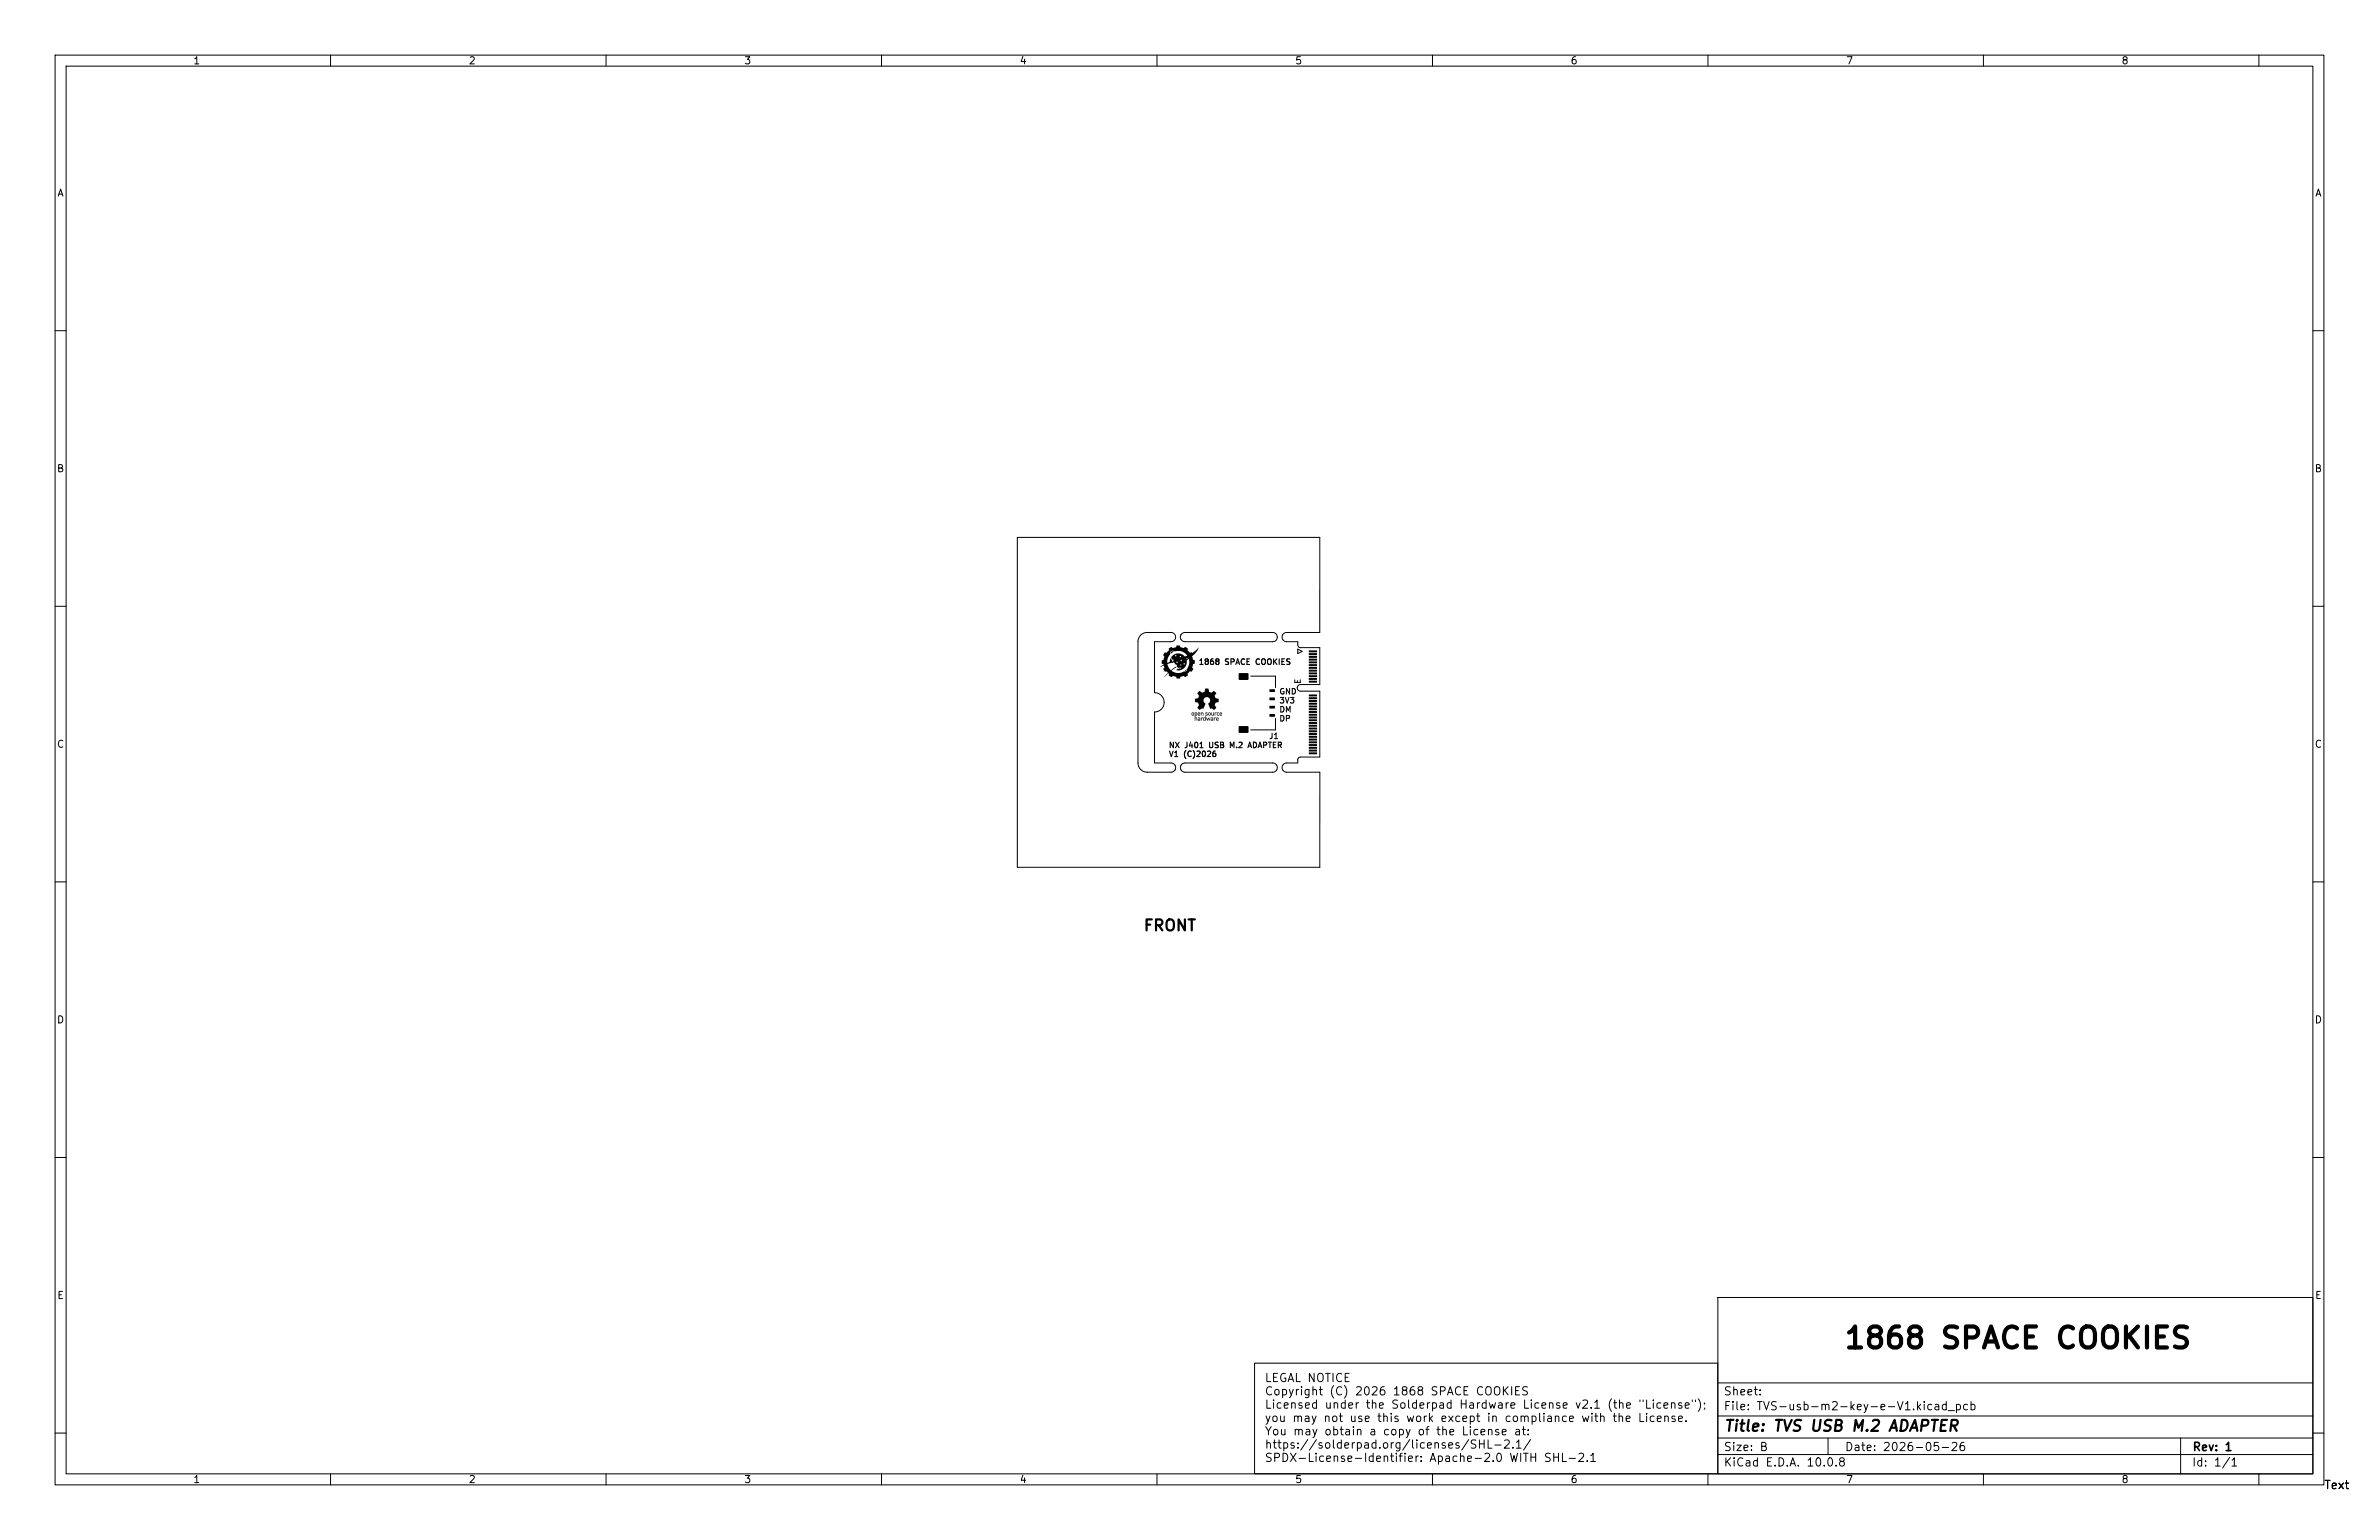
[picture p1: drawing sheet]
<svg xmlns="http://www.w3.org/2000/svg" width="432mm" height="279mm" viewBox="0 0 432 279" stroke-linecap="round" stroke-linejoin="round" font-family="sans-serif">
<defs><g id="words">
<text font-size="3.8" x="334.5" y="245.6">1868 SPACE COOKIES</text>
<g font-size="2">
<text x="207.4" y="169.4">FRONT</text>
<text x="312.8" y="260.2">Title: TVS USB M.2 ADAPTER</text>
</g>
<g font-size="1.5">
<text x="229.4" y="251.1">LEGAL NOTICE</text>
<text x="229.4" y="253.5">Copyright (C) 2026 1868 SPACE COOKIES</text>
<text x="229.4" y="256">Licensed under the Solderpad Hardware License v2.1 (the &quot;License&quot;);</text>
<text x="312.7" y="256.2">File: TVS-usb-m2-key-e-V1.kicad_pcb</text>
<text x="312.7" y="253.5">Sheet:</text>
<text x="229.4" y="258.4">you may not use this work except in compliance with the License.</text>
<text x="229.4" y="260.8">You may obtain a copy of the License at:</text>
<text x="229.4" y="263.2">https://solderpad.org/licenses/SHL-2.1/</text>
<text x="312.7" y="263.6">Size: B</text>
<text x="334.7" y="263.6">Date: 2026-05-26</text>
<text x="397.8" y="263.6">Rev: 1</text>
<text x="229.4" y="265.6">SPDX-License-Identifier: Apache-2.0 WITH SHL-2.1</text>
<text x="312.7" y="266.4">KiCad E.D.A. 10.0.8</text>
<text x="397.7" y="266.4">Id: 1/1</text>
<text x="421.7" y="270.5">Text</text>
</g>
<g font-size="1.3">
<text x="35" y="12">1</text>
<text x="85" y="12">2</text>
<text x="135" y="12">3</text>
<text x="185" y="12">4</text>
<text x="235" y="12">5</text>
<text x="285" y="12">6</text>
<text x="335" y="12">7</text>
<text x="385" y="12">8</text>
<text x="10.3" y="36">A</text>
<text x="420.1" y="36">A</text>
<text x="10.2" y="86">B</text>
<text x="420" y="86">B</text>
<text x="10.2" y="136">C</text>
<text x="420" y="136">C</text>
<text x="10.2" y="186">D</text>
<text x="420" y="186">D</text>
<text x="10.3" y="236">E</text>
<text x="420.1" y="236">E</text>
<text x="35" y="269.4">1</text>
<text x="85" y="269.4">2</text>
<text x="135" y="269.4">3</text>
<text x="185" y="269.4">4</text>
<text x="235" y="269.4">5</text>
<text x="285" y="269.4">6</text>
<text x="335" y="269.4">7</text>
<text x="385" y="269.4">8</text>
</g>
</g></defs>
<g fill="none" stroke="#000" stroke-width=".18">
<path d="M10 10h411.8v259.4h-411.8zM12 12h407.8v255.4h-407.8zM60 10v2M110 10v2M160 10v2M210 10v2M260 10v2M310 10v2M360 10v2M410 10v2M10 60h2M419.8 60h2"/>
<path d="M184.6 97.5h54.9v17.2l-6.1 .1-.5 .2-.2 .6 .2 .5 .4 .3h2.2l.1 .8 .3 .3h3.6v6.7h-3.5l-.4 .2-.1 .4 .1 .4 .4 .2h3.5v12h-3.6l-.3 .3-.1 .7-2.2 .1-.4 .3-.2 .5 .2 .5 .5 .3h6.2l-.1 17.3h-54.9zM10 110h2M214.5 115l.6-.3h15.9l.6 .3 .2 .6-.2 .6-.6 .2h-16l-.4-.1-.3-.4v-.5zM235.5 117.8l.8 .4-.8 .4zM419.8 110h2M209.5 138.4v-9.2l.7-.2 .6-.3 .4-.6 .1-.7-.1-.6-.4-.6-.6-.4-.7-.1v-9.3l3.4-.1 .4-.4 .1-.5-.3-.4-.5-.2h-4.8l-.8 .5-.4 .9v22.7l.6 .8 .9 .4h4.5l.5-.2 .3-.4-.1-.7-.5-.3-3.3-.1M214.5 138.7l.6-.3h15.9l.6 .3 .2 .6-.2 .6-.6 .2h-15.9l-.5-.2-.3-.3v-.5zM227 122.7h4.5v2M230.9 133l-.1 .9-.3 .1M231.3 133.3l.3-.3v1M231.3 134h.6M231.5 130.3v2.1h-4.5"/>
<path d="M232.4 126.5h.6l-.3 .4 .3 .1v.5l-.2 .1-.4-.1M232.5 128.2a.51 .51 0 0 1 .6 .5 .51 .51 0 0 1-.6 .5zM232.5 129.8a.51 .51 0 0 1 .6 .5 .51 .51 0 0 1-.6 .5zM233 124.9a.46 .46 0 0 0-.6 .5 .46 .46 0 0 0 .6 .4v-.3h-.1M233.3 126.5l.3 1.1 .4-1.1M233.5 129.2v-1l.3 .7 .4-.7v1M233.5 130.3h.5v-.4l-.5-.1v1M234.1 124.9v1l-.6-1v1M234.2 126.5h.6l-.3 .4 .3 .1v.5l-.2 .1-.4-.1M234.5 124.9a.51 .51 0 0 1 .6 .5 .51 .51 0 0 1-.6 .5zM235 123.3v.5h1v-.5M235.5 123.5v.3"/>
<path d="M10 160h2M419.8 160h2M10 210h2M419.8 210h2M311.8 235.4h108v32h-108zM10 260h2M227.7 247.3h84.1v20.1h-84.1zM311.8 256.9h108M311.8 250.9h108M419.8 260h2M60 267.4v2M110 267.4v2"/>
<path d="M160 267.4v2M210 267.4v2M260 267.4v2M310 267.4v2M311.8 263.9h108M311.8 260.9h108M331.8 260.9v3M360 267.4v2M395.8 260.9v6.5M410 267.4v2"/>
</g>
<g fill="#000">
<path d="M212.6 118.2h.5l-.6 .4v-.1h.2h-.2zM211.4 118.4h.3l.5-.4-.1-.3 .5-.3 .3 .2 .6-.2v-.3h.7h-.6h.6v.3l.6 .2 .3-.2 .5 .2-.1 .4 .5 .4 .3-.1 .1 .2 1.2-1-.4 .7-.8 .9 .1 .6 .4 .1v.6l-.4 .1-.1 .6 .2 .3-.2 .3-.1 .2-.3-.1-.5 .4 .1 .4-.5 .2-.2-.2-.6 .2-.1 .3h-.6l-.1-.3-.6-.2-.2 .3-.6-.3h3.5h-3.5l.1-.4h-.1l-.8 .6 .7-.7-.3-.3-.3 .1-.2-.5 .1-.3-.1-.3-.6 .2 .6-.4-.3-.2v-.3h1v.2l.4-.2 .2-.7 .4 .8-1 .3v.1l.6 1 .3-.1h-.2l.8-.6 .1 .2-.9 .6 .7 .3 .9 .1 1.1-.3 .1-.3h1.1h-1.1h1.1h-1v-.3l1 .1-1-.1 .3-.8v-.9l-.4 .3-.1 .7-.3 .6-.5 .4-.6 .1h-.4l.2-.3 .2 .1v-.1l.3 .1 .1-.1v-.2l-.4 .2-.4-.4 .1-.3h.6v.2l.2-.1v-.2l-.8 .1-.3-.2h1.5l.1 .2h.2v-.2l-.2-.1-.1 .1h-1.5l-.3-.2h.5l.1 .1 .2-.1v-.1l-.8 .1-.2-.3 1.6 .1 .2-.2-.1-.1h-.2v.2h-1.4l.1-.1v-.2l-.2 .2-.1-.3h2.6v.1l.4-.3-.4 .2h-2.6l-.1-.2 1.5-.1 .2 .1 .1-.1-.1-.2h-.2v.2h-1.5l.2-.2h.4l.2 .1 .1-.1v-.2h-.2l-.1 .2h-.4l.9-.4 .8 .1 .6 .4 .4-.2-.8-.6h1.1l-3.2-.2-.6 1.3-.1 .7h-1v-.3l.3-.1 .1-.6-.2-.2zM237.6 118h1.4l.1 .3-1.5 .1zM237.6 118.5h1.4l.1 .3h-1.5zM237.6 119h1.4l.1 .3-1.5 .1zM237.6 119.5h1.4l.1 .3h-1.5zM215 121.8l.4-.4-.1 .3zM216.3 129.3l.4 .1-.1 .4-.3-.1v-.1l.2 .1 .1-.1-.1-.2-.2 .2zM216.8 129.3l.5 .1v.4h-.3v.4h.3v.5h-.1l-.1-.4-.1 .4h-.2v-1.2l.3 .2 .1-.1-.1-.2-.3 .1zM217.5 129.3l.3 .1 .1 .2h-.4l.3 .2-.4-.1v-.2h.3l-.1-.1-.2 .1zM217.4 130.2h.4l.1 .5h-.5v-.1h.3v-.1l-.3 .1 .1-.2h.2zM218 129.3h.4v.5h-.1l-.1-.4h-.1v.4h-.1z"/>
<path d="M218 130.2h.4l-.3 .1v.4h-.1zM218.4 130.2h.3v-.3h.1v.8h-.4v-.2l.2 .1 .1-.1-.1-.2-.2 .2zM218.8 129.3h.4l-.3 .1 .3 .2v.2l-.5-.1h.4l-.3-.2zM218.9 130.2h.1l.1 .4 .2-.4 .2 .4 .1-.4h.1l-.2 .5-.2-.4-.2 .4zM217.7 125.4l.5 .3 .4-.2 .2-.6h.5l.2 .6 .4 .2 .5-.4 .4 .4-.3 .6 .1 .4 .6 .1v.6l-.6 .1-.1 .4 .3 .5-.4 .4-.5-.3-.2 .1-.4-.9 .3-.4v-.4l-.2-.3-.3-.1-.4 .1-.2 .3v.4l.3 .4-.4 .9-.2-.1-.5 .3-.4-.4 .3-.5-.2-.4-.5-.1v-.6l.6-.1 .1-.5-.3-.4zM219.4 129.3l.3 .1v.4l-.4-.1v-.1l.2 .1 .2-.1-.1-.2-.3 .2zM219.8 130.2h.4v.5h-.4l-.1-.1h.4h-.4l.1-.2h.3zM219.9 129.3h.1l.1 .4 .1-.4h.1v.5h-.4zM220.3 130.2h.4l-.2 .1-.1 .4h-.1zM220.5 129.3h.4l-.3 .1v.4h-.1zM220.8 130.2l.4 .1v.2h-.4l.3 .2h-.3l-.1-.3h.4l-.1-.1-.3 .1zM220.9 129.3h.4l-.3 .2v.2h.2l.1 .1-.4-.1z"/>
<path d="M221.4 129.3h.4v.3h-.3l.3 .2-.4-.1-.1-.2h.4l-.1-.1-.3 .1zM224.9 122.2l1.6-.1 .1 .2v1l-.2 .1h-1.5l-.1-.2zM224.9 131.8l1.6-.1 .1 .2v1l-.2 .1h-1.5l-.1-.2zM230.4 125.1h1v.4h-.9zM230.4 126.6h1v.4h-.9zM230.4 128.1h1v.4h-.9zM230.4 129.6h1v.4h-.9zM237.6 120h1.4l.1 .3-1.5 .1zM237.6 120.5h1.4l.1 .3h-1.5zM237.6 121h1.4l.1 .3-1.5 .1zM237.6 121.5h1.4l.1 .3h-1.5zM237.6 122h1.4l.1 .3-1.5 .1z"/>
<path d="M237.6 122.5h1.4l.1 .3h-1.5zM237.6 123h1.4l.1 .3-1.5 .1zM237.6 123.5h1.4l.1 .3h-1.5zM237.6 126h1.4l.1 .3-1.5 .1zM237.6 126.5h1.4l.1 .3h-1.5zM237.6 127h1.4l.1 .3-1.5 .1zM237.6 127.5h1.4l.1 .3h-1.5zM237.6 128h1.4l.1 .3-1.5 .1zM237.6 128.5h1.4l.1 .3h-1.5zM237.6 129h1.4l.1 .3-1.5 .1zM237.6 129.5h1.4l.1 .3h-1.5zM237.6 130h1.4l.1 .3-1.5 .1z"/>
<path d="M237.6 130.5h1.4l.1 .3h-1.5zM237.6 131h1.4l.1 .3-1.5 .1zM237.6 131.5h1.4l.1 .3h-1.5zM237.6 132h1.4l.1 .3-1.5 .1zM237.6 132.5h1.4l.1 .3h-1.5zM237.6 133h1.4l.1 .3-1.5 .1zM237.6 133.5h1.4l.1 .3-1.5 .1zM237.6 134h1.4l.1 .3h-1.5zM237.6 134.5h1.4l.1 .3-1.5 .1zM237.6 135h1.4l.1 .3h-1.5zM237.6 135.5h1.4l.1 .3-1.5 .1zM237.6 136h1.4l.1 .3-1.5 .1z"/>
<path d="M237.6 136.5h1.4l.1 .3-1.5 .1z"/>
</g>
<g fill="none" stroke="#000" stroke-width=".2">
<path d="M217.8 119.8l.3-.3v1.1M218.9 120a.22 .22 0 0 1-.2-.2 .22 .22 0 0 1 .2-.3l.4 .2-.2 .3M218.9 120l-.2 .2 .2 .4 .4-.2-.2-.4M218.9 120h.2M220.2 119.5l-.3 .1-.1 .2-.1 .6 .2 .2 .3-.1v-.5l-.3-.1-.2 .2M220.9 120l-.2-.2 .2-.3 .4 .2-.2 .3M220.9 120l-.2 .2 .2 .4 .4-.2-.2-.4M220.9 120h.2M223 119.6l-.4-.1-.2 .2a.49 .49 0 0 0 .5 .5v.3h-.5M225.9 119.6a.45 .45 0 0 0-.6 .4 .45 .45 0 0 0 .6 .5M226.8 119.5h-.5v1.1h.5M228.6 119.6a.45 .45 0 0 0-.6 .4 .45 .45 0 0 0 .6 .5"/>
<path d="M229 119.7a.34 .34 0 0 1 .4-.2 .34 .34 0 0 1 .3 .4v.3a.34 .34 0 0 1-.4 .4 .34 .34 0 0 1-.3-.4zM230.2 119.6a.34 .34 0 0 1 .3-.1 .34 .34 0 0 1 .2 .4v.3a.34 .34 0 0 1-.3 .4 .34 .34 0 0 1-.3-.4zM231.2 119.5v1.1M231.3 120l.5 .6M231.8 119.5l-.6 .6M232.2 119.5v1.1M233.2 119.5h-.5v1.1h.5M234.1 119.6l-.4-.1a.3 .3 0 0 0-.1 .4 .3 .3 0 0 0 .4 .2 .24 .24 0 0 1 .1 .2 .24 .24 0 0 1-.2 .3l-.4-.1M212.3 136.3l.3 1 .3-1M213 134.7v1l-.6-1v1M213.2 136.5l.3-.2v1M213.2 137.3h.6"/>
<path d="M213.4 134.7l.6 1M214 134.7l-.6 1M215.3 136.1l-.3 .7 .3 .8M215.5 134.7l-.1 .8-.3 .2M216.1 134.6l-.2 .7h.6M216.2 136.4a.45 .45 0 0 0-.6 .4 .45 .45 0 0 0 .6 .4M216.4 135v.7M216.5 136.1l.1 .1a1.18 1.18 0 0 1-.1 1.4M217 134.7a.3 .3 0 0 1 .3 0 .3 .3 0 0 1 .1 .3l-.1 .6a.29 .29 0 0 1-.4 0 .29 .29 0 0 1-.1-.3zM217.3 136.4l.3-.1 .2 .2-.6 .8h.6M217.8 120.6h.6M217.8 134.9l.3-.2v1"/>
<path d="M217.8 135.7h.6M218.3 136.4l.2-.1a.5 .5 0 0 1 .3 .5 .5 .5 0 0 1-.4 .4 .62 .62 0 0 1-.1-.8zM219.2 136.4l.3-.1 .2 .2-.6 .8h.6M219.5 134.7v.8l.2 .2 .4-.2v-.8M220.6 136.3h-.3l-.1 .2-.1 .6 .2 .2 .3-.1v-.5l-.3-.1-.2 .2M221.1 134.7h-.4a.32 .32 0 0 0-.1 .4 .32 .32 0 0 0 .4 .1 .24 .24 0 0 1 .1 .3 .24 .24 0 0 1-.2 .2l-.4-.1M221.5 134.7h.4a.24 .24 0 0 1 .2 .2 .24 .24 0 0 1-.2 .2 .27 .27 0 0 1 .2 .3 .27 .27 0 0 1-.2 .3h-.4zM221.5 135.1h.4M223.3 135.7v-1l.3 .7 .4-.7v1M223.4 120.1l.5-.1 .1-.4-.6-.1v1.1M224.3 120.6l.3-1.1 .4 1.1M224.4 120.3h.5"/>
<path d="M224.5 135.6v.1M224.9 134.7h.4l.2 .2-.7 .8h.7M226.3 120h.4M226.5 135.7l.3-1 .4 1M226.6 135.4h.5M227.5 134.7a.51 .51 0 0 1 .6 .5 .51 .51 0 0 1-.6 .5zM228.4 135.7l.3-1 .3 1M228.5 135.4h.4M229.4 135.2l.4-.1 .1-.4h-.5v1M230.2 134.7h.6M230.5 134.7v1M231.1 135.1h.4"/>
<path d="M231.6 134.7h-.5v1h.5M232 135.2h.4a.27 .27 0 0 0 .2-.3 .27 .27 0 0 0-.2-.2h-.4v1M232.3 135.2l.3 .5M232.7 120h.3"/>
</g>
<use href="#words"/>
</svg>
